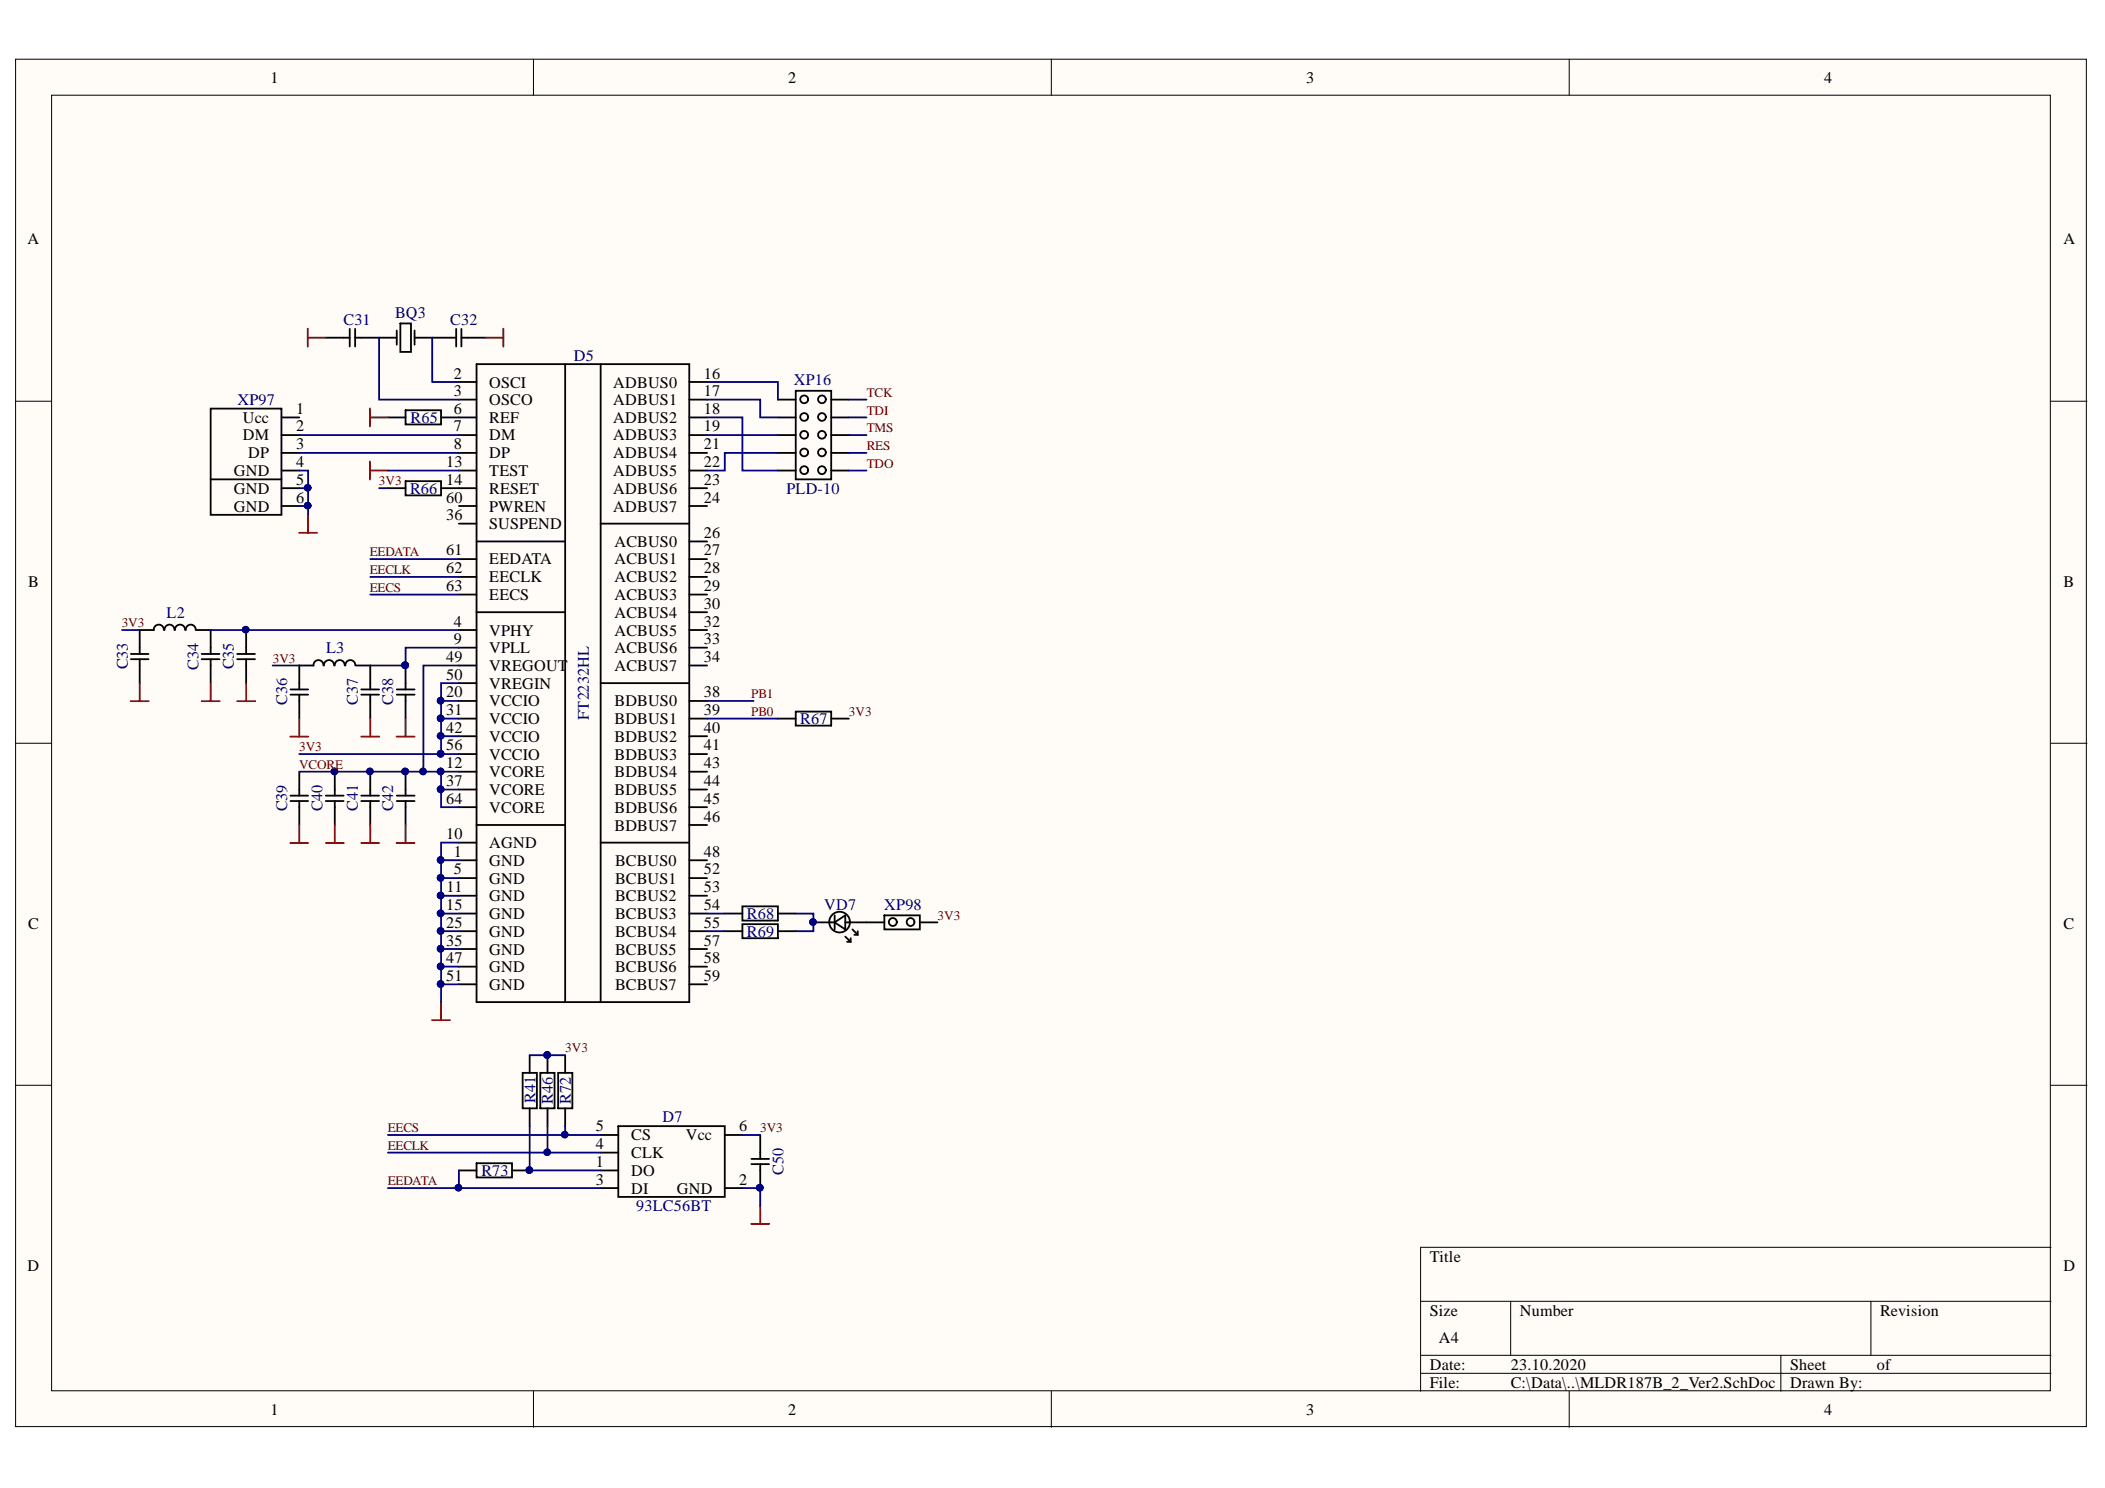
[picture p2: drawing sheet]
<svg xmlns="http://www.w3.org/2000/svg" width="297mm" height="210mm" viewBox="0 0 297 210" stroke-linecap="round" stroke-linejoin="round" font-family="sans-serif">
<defs><g id="words">
<g font-size="2.3">
<text x="38.2" y="11.7">1</text>
<text x="111.2" y="11.7">2</text>
<text x="184.3" y="11.7">3</text>
<text x="257.4" y="11.7">4</text>
<text x="3.9" y="34.5">A</text>
<text x="291.2" y="34.5">A</text>
<text x="64" y="53.4">2</text>
<text x="99.3" y="53.4">16</text>
<text x="34.3" y="59.7">Ucc</text>
<text x="41.8" y="58.4">1</text>
<text x="64" y="55.9">3</text>
<text x="64" y="58.4">6</text>
<text x="69" y="54.7">OSCI</text>
<text x="69" y="57.1">OSCO</text>
<text x="69" y="59.7">REF</text>
<text x="86.5" y="54.7">ADBUS0</text>
<text x="86.5" y="57.1">ADBUS1</text>
<text x="86.5" y="59.7">ADBUS2</text>
<text x="99.3" y="55.9">17</text>
<text x="99.3" y="58.4">18</text>
<text x="34.3" y="62.1">DM</text>
<text x="35" y="64.7">DP</text>
<text x="41.8" y="60.9">2</text>
<text x="41.8" y="63.4">3</text>
<text x="41.8" y="65.8">4</text>
<text x="62.9" y="65.8">13</text>
<text x="64" y="60.9">7</text>
<text x="64" y="63.4">8</text>
<text x="69" y="62.1">DM</text>
<text x="69" y="64.7">DP</text>
<text x="86.5" y="62.1">ADBUS3</text>
<text x="86.5" y="64.7">ADBUS4</text>
<text x="99.3" y="60.9">19</text>
<text x="99.3" y="63.4">21</text>
<text x="99.3" y="65.8">22</text>
<text x="33" y="67.1">GND</text>
<text x="33" y="69.7">GND</text>
<text x="41.8" y="68.4">5</text>
<text x="41.8" y="70.9">6</text>
<text x="62.9" y="68.4">14</text>
<text x="62.9" y="70.9">60</text>
<text x="69" y="67.1">TEST</text>
<text x="69" y="69.7">RESET</text>
<text x="86.5" y="67.1">ADBUS5</text>
<text x="86.5" y="69.7">ADBUS6</text>
<text x="99.3" y="68.4">23</text>
<text x="99.3" y="70.9">24</text>
<text x="33" y="72.2">GND</text>
<text x="62.9" y="73.4">36</text>
<text x="69" y="74.6">SUSPEND</text>
<text x="69" y="72.2">PWREN</text>
<text x="86.5" y="72.2">ADBUS7</text>
<text x="86.7" y="77.2">ACBUS0</text>
<text x="99.3" y="75.9">26</text>
<text x="4" y="82.8">B</text>
<text x="62.9" y="78.4">61</text>
<text x="62.9" y="80.9">62</text>
<text x="62.9" y="83.3">63</text>
<text x="69" y="79.6">EEDATA</text>
<text x="69" y="82.2">EECLK</text>
<text x="86.7" y="79.6">ACBUS1</text>
<text x="86.7" y="82.2">ACBUS2</text>
<text x="99.3" y="78.4">27</text>
<text x="99.3" y="80.9">28</text>
<text x="99.3" y="83.3">29</text>
<text x="291.2" y="82.8">B</text>
<text x="64" y="88.4">4</text>
<text x="69" y="89.7">VPHY</text>
<text x="69" y="84.6">EECS</text>
<text x="86.7" y="84.6">ACBUS3</text>
<text x="86.7" y="87.1">ACBUS4</text>
<text x="86.7" y="89.7">ACBUS5</text>
<text x="99.3" y="85.9">30</text>
<text x="99.3" y="88.4">32</text>
<text x="62.9" y="93.4">49</text>
<text x="62.9" y="95.9">50</text>
<text x="64" y="90.9">9</text>
<text x="69" y="92.1">VPLL</text>
<text x="69" y="94.7">VREGOUT</text>
<text x="86.7" y="92.1">ACBUS6</text>
<text x="86.7" y="94.7">ACBUS7</text>
<text x="99.3" y="90.9">33</text>
<text x="99.3" y="93.4">34</text>
<text x="62.9" y="98.4">20</text>
<text x="62.9" y="100.8">31</text>
<text x="69" y="99.7">VCCIO</text>
<text x="69" y="97.1">VREGIN</text>
<text x="86.7" y="99.7">BDBUS0</text>
<text x="99.3" y="98.4">38</text>
<text x="99.3" y="100.8">39</text>
<text x="62.9" y="103.4">42</text>
<text x="62.9" y="105.8">56</text>
<text x="69" y="102.1">VCCIO</text>
<text x="69" y="104.6">VCCIO</text>
<text x="69" y="107.2">VCCIO</text>
<text x="86.7" y="102.1">BDBUS1</text>
<text x="86.7" y="104.6">BDBUS2</text>
<text x="86.7" y="107.2">BDBUS3</text>
<text x="99.3" y="103.4">40</text>
<text x="99.3" y="105.8">41</text>
<text x="62.9" y="108.4">12</text>
<text x="62.9" y="110.9">37</text>
<text x="62.9" y="113.4">64</text>
<text x="69" y="109.6">VCORE</text>
<text x="69" y="112.2">VCORE</text>
<text x="86.7" y="109.6">BDBUS4</text>
<text x="86.7" y="112.2">BDBUS5</text>
<text x="99.3" y="108.4">43</text>
<text x="99.3" y="110.9">44</text>
<text x="99.3" y="113.4">45</text>
<text x="62.9" y="118.3">10</text>
<text x="69" y="119.6">AGND</text>
<text x="69" y="114.6">VCORE</text>
<text x="86.7" y="114.6">BDBUS6</text>
<text x="86.7" y="117.2">BDBUS7</text>
<text x="99.3" y="115.9">46</text>
<text x="63" y="125.9">11</text>
<text x="64" y="120.9">1</text>
<text x="64" y="123.3">5</text>
<text x="69" y="122.1">GND</text>
<text x="69" y="124.7">GND</text>
<text x="86.8" y="122.1">BCBUS0</text>
<text x="86.8" y="124.7">BCBUS1</text>
<text x="99.3" y="120.9">48</text>
<text x="99.3" y="123.3">52</text>
<text x="99.3" y="125.9">53</text>
<text x="4" y="131">C</text>
<text x="62.9" y="128.4">15</text>
<text x="62.9" y="130.8">25</text>
<text x="69" y="127.1">GND</text>
<text x="69" y="129.7">GND</text>
<text x="86.8" y="127.1">BCBUS2</text>
<text x="86.8" y="129.7">BCBUS3</text>
<text x="99.3" y="128.4">54</text>
<text x="99.3" y="130.8">55</text>
<text x="291.2" y="131">C</text>
<text x="62.9" y="133.4">35</text>
<text x="62.9" y="135.8">47</text>
<text x="69" y="132.1">GND</text>
<text x="69" y="134.7">GND</text>
<text x="69" y="137.1">GND</text>
<text x="86.8" y="132.1">BCBUS4</text>
<text x="86.8" y="134.7">BCBUS5</text>
<text x="86.8" y="137.1">BCBUS6</text>
<text x="99.3" y="133.4">57</text>
<text x="99.3" y="135.8">58</text>
<text x="62.9" y="138.4">51</text>
<text x="69" y="139.6">GND</text>
<text x="86.8" y="139.6">BCBUS7</text>
<text x="99.3" y="138.4">59</text>
<text x="84.1" y="159.6">5</text>
<text x="89.1" y="160.9">CS</text>
<text x="96.8" y="160.9">Vcc</text>
<text x="104.3" y="159.6">6</text>
<text x="84.1" y="164.6">1</text>
<text x="84.1" y="167.1">3</text>
<text x="84.1" y="162.1">4</text>
<text x="89.1" y="165.8">DO</text>
<text x="89.1" y="163.4">CLK</text>
<text x="104.3" y="167.1">2</text>
<text x="89.1" y="168.4">DI</text>
<text x="95.5" y="168.4">GND</text>
<text x="3.9" y="179.3">D</text>
<text x="201.8" y="178">Title</text>
<text x="291.2" y="179.3">D</text>
<text x="201.8" y="185.6">Size</text>
<text x="214.4" y="185.6">Number</text>
<text x="265.3" y="185.6">Revision</text>
<text x="203" y="189.4">A4</text>
<text x="201.8" y="193.2">Date:</text>
<text x="201.8" y="195.8">File:</text>
<text x="213.2" y="193.2">23.10.2020</text>
<text x="213.2" y="195.8">C:\Data\..\MLDR187B_2_Ver2.SchDoc</text>
<text x="252.6" y="193.2">Sheet</text>
<text x="252.6" y="195.8">Drawn By:</text>
<text x="264.9" y="193.2">of</text>
<text x="38.2" y="199.6">1</text>
<text x="111.2" y="199.6">2</text>
<text x="184.3" y="199.6">3</text>
<text x="257.4" y="199.6">4</text>
</g>
<g font-size="2.3" fill="#000080">
<text x="48.5" y="45.9">C31</text>
<text x="55.7" y="44.9">BQ3</text>
<text x="63.5" y="45.9">C32</text>
<text x="81" y="50.9">D5</text>
<text x="33.5" y="57.1">XP97</text>
<text x="57.9" y="59.7">R65</text>
<text x="112" y="54.4">XP16</text>
<text x="57.9" y="69.7">R66</text>
<text x="111" y="69.7">PLD-10</text>
<text x="23.5" y="87.1">L2</text>
<text x="18" y="94.4" transform="rotate(-90 18 94.4)">C33</text>
<text x="28" y="94.5" transform="rotate(-90 28 94.5)">C34</text>
<text x="33" y="94.4" transform="rotate(-90 33 94.4)">C35</text>
<text x="46" y="92.1">L3</text>
<text x="40.5" y="99.5" transform="rotate(-90 40.5 99.5)">C36</text>
<text x="50.5" y="99.5" transform="rotate(-90 50.5 99.5)">C37</text>
<text x="55.5" y="99.5" transform="rotate(-90 55.5 99.5)">C38</text>
<text x="83.1" y="101.5" transform="rotate(-90 83.1 101.5)">FT2232HL</text>
<text x="112.9" y="102.1">R67</text>
<text x="40.5" y="114.5" transform="rotate(-90 40.5 114.5)">C39</text>
<text x="45.5" y="114.5" transform="rotate(-90 45.5 114.5)">C40</text>
<text x="50.5" y="114.4" transform="rotate(-90 50.5 114.4)">C41</text>
<text x="55.5" y="114.5" transform="rotate(-90 55.5 114.5)">C42</text>
<text x="105.4" y="129.7">R68</text>
<text x="116.3" y="128.4">VD7</text>
<text x="124.8" y="128.4">XP98</text>
<text x="105.4" y="132.1">R69</text>
<text x="75.5" y="155.6" transform="rotate(-90 75.5 155.6)">R41</text>
<text x="78" y="155.7" transform="rotate(-90 78 155.7)">R46</text>
<text x="80.5" y="155.7" transform="rotate(-90 80.5 155.7)">R72</text>
<text x="93.5" y="158.3">D7</text>
<text x="67.9" y="165.8">R73</text>
<text x="110.6" y="165.8" transform="rotate(-90 110.6 165.8)">C50</text>
<text x="89.8" y="170.8">93LC56BT</text>
</g>
<g font-size="1.9" fill="#800000">
<text x="122.3" y="56">TCK</text>
<text x="122.3" y="58.5">TDI</text>
<text x="122.3" y="60.9">TMS</text>
<text x="122.3" y="63.5">RES</text>
<text x="53.5" y="68.5">3V3</text>
<text x="122.3" y="66">TDO</text>
<text x="52.2" y="78.4">EEDATA</text>
<text x="52.2" y="81">EECLK</text>
<text x="52.2" y="83.5">EECS</text>
<text x="17.2" y="88.5">3V3</text>
<text x="38.5" y="93.5">3V3</text>
<text x="106" y="101">PB0</text>
<text x="106" y="98.5">PB1</text>
<text x="119.8" y="101">3V3</text>
<text x="42.2" y="106">3V3</text>
<text x="42.2" y="108.4">VCORE</text>
<text x="132.3" y="129.7">3V3</text>
<text x="79.8" y="148.4">3V3</text>
<text x="54.7" y="159.7">EECS</text>
<text x="107.3" y="159.7">3V3</text>
<text x="54.7" y="167.2">EEDATA</text>
<text x="54.7" y="162.2">EECLK</text>
</g>
</g></defs>
<g fill="#fffcf8" stroke="#000" stroke-width=".14">
<path d="M2.2 8.4h292.2v192.8h-292.2z"/>
<path d="M7.3 13.4h282v182.8h-282z"/>
</g>
<g fill="none" stroke="#000" stroke-width=".14">
<path d="M75.3 8.4v5M148.4 8.4v5M221.4 8.4v5M2.2 56.6h5.1M289.4 56.6h5.1M2.2 104.8h5.1M289.4 104.8h5.1M2.2 153.1h5.1M289.4 153.1h5.1M289.4 175.9h-88.9v20.4M75.3 196.3v5M148.4 196.3v5"/>
<path d="M200.5 183.6h88.9M200.5 191.2h88.9M200.5 193.7h88.9M213.2 183.6v7.6M221.4 196.3v5M251.3 191.2v5.1M264 183.6v7.6"/>
</g>
<g fill="none" stroke="#000" stroke-width=".25">
<path d="M29.7 57.6h10v15h-10zM39.7 58.9h2.5M46 47.6h3.4M49.4 46.4v2.5M50.1 47.6h5.9M50.1 46.4v2.5M54.7 58.9h2.5M56 46.6v2M56.5 45.6h1.5v4h-1.5zM57.2 57.9h5v2h-5zM58.5 47.6h5.9M58.5 46.6v2"/>
<path d="M62.2 58.9h5M64.4 46.4v2.5M64.8 53.9h2.4M64.8 56.4h2.4M65.1 47.6h3.4M65.1 46.4v2.5M67.2 51.4h30.1v90h-30.1zM79.8 51.4v90M84.8 51.4v90M97.3 53.9h2.5M97.3 56.4h2.5M97.3 58.9h2.5"/>
<path d="M109.8 56.4h2.5M109.8 58.9h2.5M112.3 55.1h5v12.5h-5zM117.3 56.4h2.5M117.3 58.9h2.5M29.7 67.6h10M39.7 61.4h2.5M39.7 63.9h2.5M39.7 66.4h2.5M39.7 68.9h2.5M39.7 71.4h2.5M54.7 68.9h2.5"/>
<path d="M57.2 67.9h5v2h-5zM62.2 68.9h5M64.8 61.4h2.4M64.8 63.9h2.4M64.8 66.4h2.4M64.8 71.4h2.4M64.8 78.9h2.4M64.8 73.9h2.4M67.2 76.4h12.6M84.8 73.9h12.5M97.3 61.4h2.5M97.3 63.9h2.5"/>
<path d="M97.3 66.4h2.5M97.3 68.9h2.5M97.3 71.4h2.5M97.3 76.4h2.5M97.3 78.9h2.5M109.8 61.4h2.5M109.8 63.9h2.5M109.8 66.4h2.5M117.3 61.4h2.5M117.3 63.9h2.5M117.3 66.4h2.5M18.5 93h2.5"/>
<path d="M18.5 92.3h2.5M19.7 93v3.4M21.7 88.9h-2v3.4M23.1 88.9a.71 .71 0 0 0-.7-.8 .71 .71 0 0 0-.7 .8M24.6 88.9a.7 .7 0 0 0-.7-.8 .7 .7 0 0 0-.7 .8M26.1 88.9a.71 .71 0 0 0-.7-.8 .71 .71 0 0 0-.7 .8M27.6 88.9a.7 .7 0 0 0-.7-.8 .7 .7 0 0 0-.7 .8M27.7 88.9h2v3.4M28.5 93h2.5M28.5 92.3h2.5M29.7 93v3.4M33.5 93h2.5"/>
<path d="M33.5 92.3h2.5M34.7 88.9v3.4M34.7 93v3.4M41 98h2.5M41 97.3h2.5M42.2 98v3.4M45.6 93.9a.7 .7 0 0 0-.7-.8 .7 .7 0 0 0-.7 .8h-2v3.4M47.1 93.9a.71 .71 0 0 0-.7-.8 .71 .71 0 0 0-.7 .8M48.6 93.9a.7 .7 0 0 0-.7-.8 .7 .7 0 0 0-.7 .8M50.1 93.9a.7 .7 0 0 0-.7-.8 .7 .7 0 0 0-.7 .8M50.2 93.9h2v3.4M51 98h2.5"/>
<path d="M51 97.3h2.5M52.2 98v3.4M56 98h2.5M56 97.3h2.5M57.2 93.9v3.4M57.2 98v3.4M64.8 88.9h2.4M64.8 91.4h2.4M64.8 98.9h2.4M64.8 81.4h2.4M64.8 83.9h2.4M64.8 93.9h2.4"/>
<path d="M64.8 96.4h2.4M67.2 86.4h12.6M84.8 96.4h12.5M97.3 88.9h2.5M97.3 91.4h2.5M97.3 98.9h2.5M97.3 81.4h2.5M97.3 83.9h2.5M97.3 86.4h2.5M97.3 93.9h2.5M41 113h2.5M41 112.2h2.5"/>
<path d="M42.2 108.9v3.3M42.2 113v3.4M46 113h2.5M46 112.2h2.5M47.2 108.9v3.3M47.2 113v3.4M51 113h2.5M51 112.2h2.5M52.2 108.9v3.3M52.2 113v3.4M56 113h2.5M56 112.2h2.5"/>
<path d="M57.2 108.9v3.3M57.2 113v3.4M64.8 118.9h2.4M64.8 108.9h2.4M64.8 101.4h2.4M64.8 111.4h2.4M64.8 103.9h2.4M64.8 106.4h2.4M64.8 113.9h2.4M67.2 116.4h12.6M84.8 118.9h12.5M97.3 108.9h2.5"/>
<path d="M97.3 101.4h2.5M97.3 111.4h2.5M97.3 103.9h2.5M97.3 106.4h2.5M97.3 113.9h2.5M97.3 116.4h2.5M109.8 101.4h2.5M112.3 100.4h5v2h-5zM117.3 101.4h2.5M64.8 121.4h2.4M64.8 123.9h2.4M64.8 126.4h2.4"/>
<path d="M64.8 128.9h2.4M64.8 131.4h2.4M64.8 133.9h2.4M64.8 136.4h2.4M64.8 138.8h2.4M97.3 121.4h2.5M97.3 123.9h2.5M97.3 126.4h2.5M97.3 128.9h2.5M97.3 131.4h2.5M97.3 133.9h2.5M97.3 136.4h2.5"/>
<path d="M97.3 138.8h2.5M102.3 128.9h2.5M102.3 131.4h2.5M104.8 127.9h5v2h-5zM104.8 130.4h5v1.9h-5zM109.8 128.9h2.5M109.8 131.4h2.5M114.8 130.1h3M117.8 130.1l1.5-1v2zM117.8 129.1v2M119.3 130.1h5.5M119.3 132.1l.7 .8"/>
<path d="M120 132.3v.6h-.5M120.3 131.1l.7 .8M121 131.4v.5h-.5M124.8 129.1h5v2h-5zM129.8 130.1h2.5M73.8 151.3h2v5h-2zM74.7 148.9v2.4M74.7 156.3v2.6M76.2 151.3h2.1v5h-2.1zM77.3 148.9v2.4M77.3 156.3v2.6M78.8 151.3h2v5h-2z"/>
<path d="M79.8 148.9v2.4M79.8 156.3v2.6M87.2 158.9h15.1v9.9h-15.1zM64.8 165.1h2.4M67.2 164.1h5.1v2h-5.1zM72.3 165.1h2.4M84.8 165.1h2.4M84.8 167.6h2.4M84.8 162.6h2.4M84.8 160.1h2.4M102.3 167.6h2.5M102.3 160.1h2.5"/>
<path d="M106 164.2h2.5M106 163.5h2.5M107.3 160.1v3.4M107.3 164.2v3.4"/>
<circle cx="113.5" cy="58.8" r=".55"/>
<circle cx="113.5" cy="56.3" r=".55"/>
<circle cx="116" cy="56.3" r=".55"/>
<circle cx="116" cy="58.8" r=".55"/>
<circle cx="113.5" cy="66.3" r=".56"/>
<circle cx="113.5" cy="61.3" r=".55"/>
<circle cx="113.5" cy="63.8" r=".55"/>
<circle cx="116" cy="66.3" r=".55"/>
<circle cx="116" cy="61.3" r=".55"/>
<circle cx="116" cy="63.8" r=".55"/>
<circle cx="118.5" cy="130.1" r="1.46"/>
<circle cx="126" cy="130.1" r=".56"/>
<circle cx="128.5" cy="130.1" r=".55"/>
</g>
<g fill="#000080" stroke="#000080" stroke-width=".14">
<circle cx="57.2" cy="108.8" r=".47"/>
<circle cx="52.2" cy="108.8" r=".46"/>
<circle cx="47.2" cy="108.8" r=".46"/>
<circle cx="57.2" cy="93.8" r=".47"/>
<circle cx="34.7" cy="88.8" r=".46"/>
<circle cx="107.2" cy="167.5" r=".46"/>
<circle cx="74.7" cy="165.1" r=".46"/>
<circle cx="77.2" cy="148.8" r=".46"/>
<circle cx="62.2" cy="121.3" r=".47"/>
<circle cx="62.2" cy="123.8" r=".47"/>
<circle cx="62.2" cy="126.3" r=".47"/>
<circle cx="62.2" cy="128.8" r=".47"/>
<circle cx="62.2" cy="131.3" r=".47"/>
<circle cx="62.2" cy="133.8" r=".47"/>
<circle cx="62.2" cy="136.3" r=".47"/>
<circle cx="62.2" cy="138.8" r=".47"/>
<circle cx="62.2" cy="98.8" r=".47"/>
<circle cx="62.2" cy="101.3" r=".47"/>
<circle cx="62.2" cy="103.8" r=".46"/>
<circle cx="62.2" cy="106.3" r=".47"/>
<circle cx="62.2" cy="111.3" r=".47"/>
<circle cx="62.2" cy="108.8" r=".47"/>
<circle cx="59.7" cy="108.8" r=".46"/>
<circle cx="43.4" cy="68.8" r=".46"/>
<circle cx="43.4" cy="71.3" r=".46"/>
<circle cx="114.7" cy="130.1" r=".46"/>
<circle cx="64.7" cy="167.5" r=".46"/>
<circle cx="77.2" cy="162.5" r=".46"/>
<circle cx="79.7" cy="160.1" r=".46"/>
</g>
<g fill="none" stroke="#800000" stroke-width=".25">
<path d="M43.4 47.6h2.6M43.4 46.4v2.5M52.2 57.6v2.6M52.2 58.9h2.5M68.5 47.6h2.5M71 46.4v2.5M42.2 75.2h2.5M43.5 72.6v2.6M52.2 65.1v2.5M52.2 66.4h2.5M18.4 98.9h2.6M19.7 96.4v2.5"/>
<path d="M28.5 98.9h2.5M29.7 96.4v2.5M33.5 98.9h2.5M34.7 96.4v2.5M41 118.9h2.5M41 103.9h2.5M42.2 101.4v2.5M42.2 116.4v2.5M46 118.9h2.5M47.2 116.4v2.5M51 118.9h2.5M51 103.9h2.5"/>
<path d="M52.2 101.4v2.5M52.2 116.4v2.5M56 118.9h2.5M56 103.9h2.5M57.2 101.4v2.5M57.2 116.4v2.5M61 143.9h2.5M62.2 141.4v2.5M106 172.6h2.5M107.3 170.1v2.5"/>
</g>
<g fill="none" stroke="#000080" stroke-width=".25">
<path d="M53.5 47.6v8.8h11.3M61 47.6v6.3h3.8M99.8 53.9h10v2.5M99.8 56.4h7.5v2.5h2.5M99.8 58.9h5v7.5h5M119.8 56.4h2.5M119.8 58.9h2.5M42.2 66.4h1.3v6.2M42.2 61.4h22.6M42.2 63.9h22.6M42.2 71.4h1.3M42.2 68.9h1.3"/>
<path d="M52.2 78.9h12.6M53.5 68.9h1.2M54.7 66.4h10.1M99.8 61.4h10M109.8 63.9h-7.5v2.5h-2.5M119.8 61.4h2.5M119.8 63.9h2.5M119.8 66.4h2.5M17.2 88.9h2.5M29.7 88.9h35.1M38.5 93.9h3.7M52.2 81.4h12.6"/>
<path d="M52.2 83.9h12.6M62.2 98.9h2.6M64.8 96.4h-2.6v10h2.6M64.8 93.9h-5.1v15M64.8 91.4h-7.6v2.5h-5M99.8 98.9h6.5M42.2 108.9h20M42.2 106.4h20M62.2 103.9h2.6M62.2 101.4h2.6M62.2 111.4h2.6M64.8 118.9h-2.6v22.5"/>
<path d="M64.8 108.9h-2.6v5h2.6M99.8 101.4h10M62.2 138.8h2.6M62.2 136.4h2.6M62.2 133.9h2.6M62.2 131.4h2.6M62.2 128.9h2.6M62.2 126.4h2.6M62.2 123.9h2.6M62.2 121.4h2.6M99.8 131.4h2.5M99.8 128.9h2.5"/>
<path d="M112.3 128.9h2.5v2.5h-2.5M74.7 158.9v6.2h10.1M74.7 148.9h5.1M77.3 158.9v3.7M79.8 158.9v1.2M54.7 167.6h30.1M54.7 162.6h30.1M54.7 160.1h30.1M64.8 165.1v2.5M104.8 160.1h2.5M104.8 167.6h2.5v2.5"/>
</g>
<use href="#words"/>
</svg>
